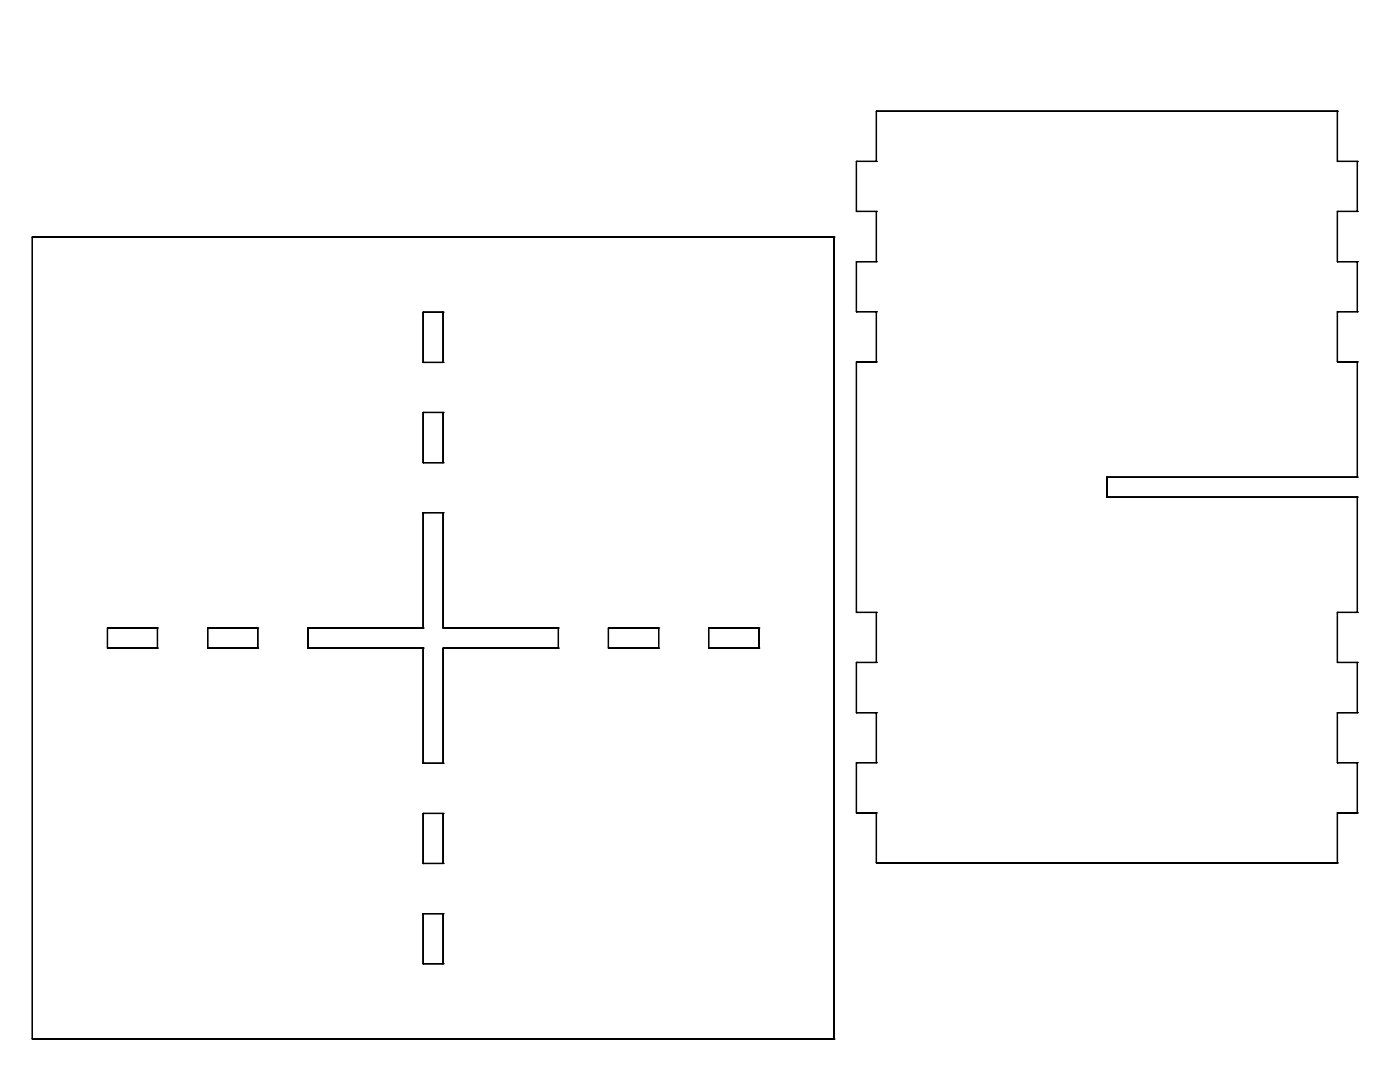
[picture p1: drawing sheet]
<svg xmlns="http://www.w3.org/2000/svg" width="279mm" height="216mm" viewBox="0 0 279 216" stroke-linecap="round" stroke-linejoin="round" font-family="sans-serif">
<g fill="none" stroke="#000" stroke-width=".25">
<path d="M170.9 32.2h.1M170.9 32.2v10M170.9 32.2h4M174.9 22.2h.1M174.9 32.2h.1M174.9 22.2v10M174.9 22.2h92M266.9 22.2h.1M266.9 32.2h.1M266.9 22.2v10M266.9 32.2h4M270.9 32.2h.1"/>
<path d="M270.9 32.2v10M6.5 47.3h.1M6.5 47.3v160M6.5 47.3h159.9M166.4 47.3h.1M166.4 47.3v160M170.9 52.2h.1M170.9 42.2h.1M170.9 52.2v10M170.9 52.2h4M170.9 42.2h4M174.9 52.2h.1"/>
<path d="M174.9 42.2h.1M174.9 42.2v10M266.9 42.2h.1M266.9 52.2h.1M266.9 42.2v10M266.9 52.2h4M266.9 42.2h4M270.9 52.2h.1M270.9 42.2h.1M270.9 52.2v10M84.5 62.3h.1M84.5 72.3h.1"/>
<path d="M84.5 62.3v10M84.5 62.3h3.9M84.5 72.3h3.9M88.4 62.3h.1M88.4 72.3h.1M88.4 62.3v10M170.9 72.2h.1M170.9 62.2h.1M170.9 72.2v50M170.9 72.2h4M170.9 62.2h4M174.9 72.2h.1"/>
<path d="M174.9 62.2h.1M174.9 62.2v10M266.9 62.2h.1M266.9 72.2h.1M266.9 62.2v10M266.9 72.2h4M266.9 62.2h4M270.9 72.2h.1M270.9 62.2h.1M270.9 72.2v23M84.5 92.3h.1M84.5 82.3h.1"/>
<path d="M84.5 92.3h3.9M84.5 82.3v10M84.5 82.3h3.9M88.4 82.3h.1M88.4 92.3h.1M88.4 82.3v10M220.9 95.2h.1M220.9 99.2h.1M220.9 95.2h50M220.9 99.2h50M220.9 95.2v4M270.9 95.2h.1"/>
<path d="M270.9 99.2h.1M270.9 99.2v23M84.5 102.3h.1M84.5 102.3v23M84.5 102.3h3.9M88.4 102.3h.1M88.4 102.3v23M21.4 129.3h.1M21.4 125.3h.1M21.4 129.3h10M21.4 125.3h10M21.4 125.3v4"/>
<path d="M31.4 125.3h.1M31.4 129.3h.1M31.4 125.3v4M41.5 125.3h.1M41.5 129.3h.1M41.5 129.3h9.9M41.5 125.3h9.9M41.5 125.3v4M51.4 125.3h.1M51.4 129.3h.1M51.4 125.3v4M61.5 129.3h.1"/>
<path d="M61.5 125.3h.1M61.5 129.3h23M61.5 125.3h23M61.5 125.3v4M84.5 129.3h.1M84.5 125.3h.1M84.5 129.3v23M88.4 129.3h.1M88.4 125.3h.1M88.4 129.3h23M88.4 125.3h23M88.4 129.3v23"/>
<path d="M111.4 129.3h.1M111.4 125.3h.1M111.4 125.3v4M121.4 129.3h.1M121.4 125.3h.1M121.4 129.3h10M121.4 125.3v4M121.4 125.3h10M131.4 129.3h.1M131.4 125.3h.1M131.4 125.3v4M141.4 129.3h.1"/>
<path d="M141.4 125.3h.1M141.4 129.3h10M141.4 125.3h10M141.4 125.3v4M151.4 125.3h.1M151.4 129.3h.1M151.4 125.3v4M170.9 122.2h.1M170.9 132.2h.1M170.9 132.2h4M170.9 132.2v10M170.9 122.2h4"/>
<path d="M174.9 132.2h.1M174.9 122.2h.1M174.9 122.2v10M266.9 122.2h.1M266.9 132.2h.1M266.9 122.2v10M266.9 132.2h4M266.9 122.2h4M270.9 122.2h.1M270.9 132.2h.1M270.9 132.2v10M84.5 152.3h.1"/>
<path d="M84.5 152.3h3.9M88.4 152.3h.1M170.9 142.2h.1M170.9 152.2h.1M170.9 152.2h4M170.9 142.2h4M170.9 152.2v10M174.9 152.2h.1M174.9 142.2h.1M174.9 142.2v10M266.9 142.2h.1M266.9 152.2h.1"/>
<path d="M266.9 152.2h4M266.9 142.2v10M266.9 142.2h4M270.9 152.2h.1M270.9 142.2h.1M270.9 152.2v10M84.5 172.3h.1M84.5 162.3h.1M84.5 162.3v10M84.5 162.3h3.9M84.5 172.3h3.9M88.4 162.3h.1"/>
<path d="M88.4 172.3h.1M88.4 162.3v10M170.9 162.2h.1M170.9 162.2h4M174.9 172.2h.1M174.9 162.2h.1M174.9 172.2h92M174.9 162.2v10M266.9 172.2h.1M266.9 162.2h.1M266.9 162.2h4M266.9 162.2v10"/>
<path d="M270.9 162.2h.1M84.5 192.3h.1M84.5 182.3h.1M84.5 182.3v10M84.5 192.3h3.9M84.5 182.3h3.9M88.4 192.3h.1M88.4 182.3h.1M88.4 182.3v10M6.5 207.3h.1M6.5 207.3h159.9M166.4 207.3h.1"/>
</g>
</svg>
